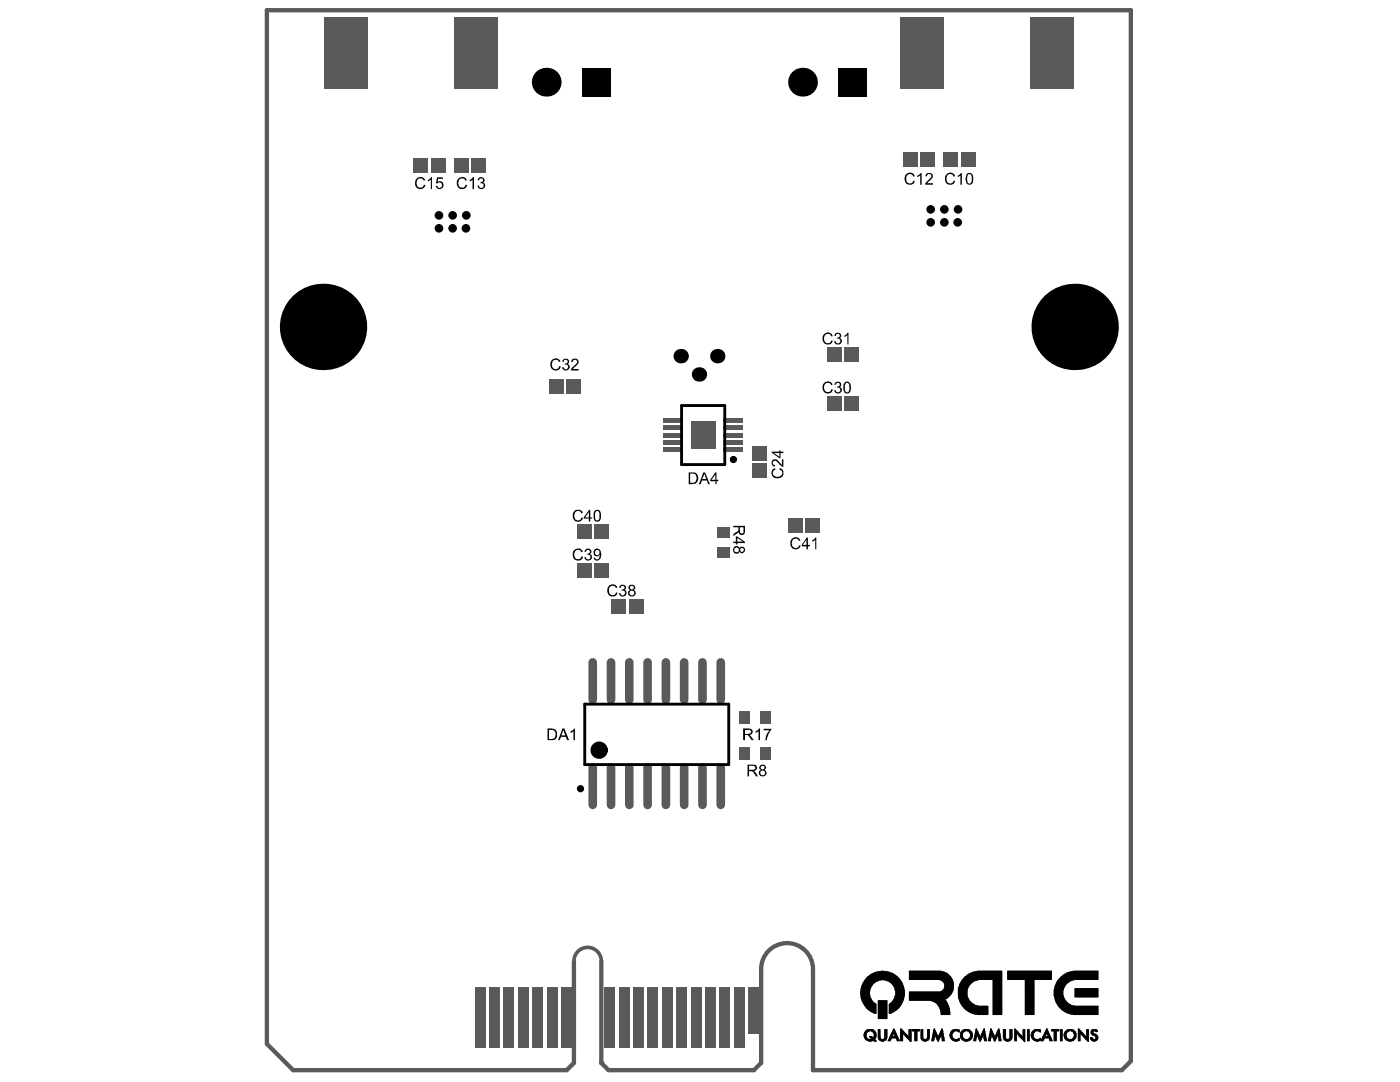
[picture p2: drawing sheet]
<svg xmlns="http://www.w3.org/2000/svg" width="279mm" height="216mm" viewBox="0 0 279 216" stroke-linecap="round" stroke-linejoin="round" font-family="sans-serif">
<path d="M225.7 211.7l-1.8 1.8" fill="none" stroke="#5a5a5a" stroke-width=".86"/>
<circle cx="120" cy="212.1" r=".43" fill="#5a5a5a"/>
<path d="M114.5 191.9v20.2l-1.4 1.4h-54.6l-5.2-5.2v-206.3h172.4v209.7M120 191.8v20.3l1.4 1.4h29.1l1.4-1.4v-18.7a5.2 5.2 0 0 1 5.2-5.2 5.2 5.2 0 0 1 5.1 5.2v20.1h61.7" fill="none" stroke="#5a5a5a" stroke-width=".86"/>
<path d="M114.5 191.8a2.73 2.73 0 0 1 2.8-2.8 2.73 2.73 0 0 1 2.7 2.8" fill="none" stroke="#5a5a5a" stroke-width=".73"/>
<g fill="#000">
<circle cx="109" cy="16.4" r="2.87"/>
<circle cx="160.2" cy="16.4" r="2.87"/>
<circle cx="64.5" cy="58.8" r="1.29"/>
<circle cx="87.6" cy="43" r=".86"/>
<circle cx="87.6" cy="45.6" r=".86"/>
<circle cx="90.3" cy="43" r=".86"/>
<circle cx="90.3" cy="45.6" r=".86"/>
<circle cx="93" cy="45.6" r=".86"/>
<circle cx="93.1" cy="43" r=".86"/>
<circle cx="185.7" cy="41.8" r=".86"/>
<circle cx="185.7" cy="44.4" r=".86"/>
<circle cx="188.5" cy="41.8" r=".86"/>
<circle cx="188.5" cy="44.4" r=".86"/>
<circle cx="191.1" cy="44.4" r=".86"/>
<circle cx="191.2" cy="41.8" r=".86"/>
<circle cx="214.5" cy="58.8" r="1.29"/>
<circle cx="58" cy="65.2" r="1.29"/>
<circle cx="59.4" cy="60.9" r="1.29"/>
<circle cx="60.2" cy="69.5" r="1.29"/>
<circle cx="64.5" cy="71.7" r="1.29"/>
<circle cx="64.5" cy="65.2" r="8.6"/>
<circle cx="68.8" cy="69.5" r="1.29"/>
<circle cx="68.8" cy="60.9" r="1.29"/>
<circle cx="70.9" cy="65.2" r="1.29"/>
<circle cx="135.8" cy="71.1" r="1.44"/>
<circle cx="139.5" cy="74.7" r="1.44"/>
<circle cx="143.1" cy="71.1" r="1.44"/>
<circle cx="208" cy="65.2" r="1.29"/>
<circle cx="209.4" cy="60.9" r="1.29"/>
<circle cx="210.2" cy="69.5" r="1.29"/>
<circle cx="214.5" cy="65.2" r="8.6"/>
<circle cx="214.5" cy="71.7" r="1.29"/>
<circle cx="218.8" cy="69.5" r="1.29"/>
<circle cx="218.8" cy="60.9" r="1.29"/>
<circle cx="220.9" cy="65.2" r="1.29"/>
</g>
<g fill="#000">
<path d="M116.2 13.5h5.7v5.8h-5.7z" fill-rule="evenodd"/>
<path d="M167.3 13.5h5.8v5.8h-5.8z" fill-rule="evenodd"/>
</g>
<g fill="#5a5a5a">
<path d="M188.3 30.5h2.9v2.8h-2.9z" fill-rule="evenodd"/>
<path d="M165 79h2.9v2.9h-2.9z" fill-rule="evenodd"/>
<path d="M151.7 149h2v2.6h-2z" fill-rule="evenodd"/>
<path d="M151.7 141.8h2v2.6h-2z" fill-rule="evenodd"/>
<path d="M147.7 149h2v2.6h-2z" fill-rule="evenodd"/>
<path d="M147.7 141.8h2v2.6h-2z" fill-rule="evenodd"/>
<path d="M118.6 112.4h2.9v2.8h-2.9z" fill-rule="evenodd"/>
<path d="M94.1 31.6h2.8v2.9h-2.8z" fill-rule="evenodd"/>
<path d="M82.6 31.6h2.8v2.9h-2.8z" fill-rule="evenodd"/>
<path d="M165 69.3h2.9v2.8h-2.9z" fill-rule="evenodd"/>
<path d="M118.6 104.6h2.9v2.9h-2.9z" fill-rule="evenodd"/>
<path d="M113 75.7h2.9v2.9h-2.9z" fill-rule="evenodd"/>
<path d="M146.5 197.1h2.1v12.1h-2.1z" fill-rule="evenodd"/>
<path d="M140.8 197.1h2v12.1h-2z" fill-rule="evenodd"/>
</g>
<path d="M143.8 132.2v7.4M143.8 153.1v7.5" fill="none" stroke="#5a5a5a" stroke-width="1.7"/>
<path d="M135 197.1h2.1v12.1h-2.1z" fill-rule="evenodd" fill="#5a5a5a"/>
<path d="M136.5 132.2v7.4M136.5 153.1v7.5" fill="none" stroke="#5a5a5a" stroke-width="1.7"/>
<path d="M129.3 197.1h2v12.1h-2z" fill-rule="evenodd" fill="#5a5a5a"/>
<path d="M129.2 132.2v7.4M129.2 153.1v7.5" fill="none" stroke="#5a5a5a" stroke-width="1.7"/>
<path d="M123.6 197.1h2v12.1h-2z" fill-rule="evenodd" fill="#5a5a5a"/>
<path d="M118.3 132.2v7.4M125.6 132.2v7.4M118.3 153.1v7.5M125.6 153.1v7.5" fill="none" stroke="#5a5a5a" stroke-width="1.7"/>
<g fill="#5a5a5a">
<path d="M112.1 197.1h2v12.1h-2z" fill-rule="evenodd"/>
<path d="M106.3 197.1h2v12.1h-2z" fill-rule="evenodd"/>
<path d="M100.6 197.1h2v12.1h-2z" fill-rule="evenodd"/>
<path d="M94.8 197.1h2v12.1h-2z" fill-rule="evenodd"/>
<path d="M191.8 30.5h2.8v2.8h-2.8z" fill-rule="evenodd"/>
<path d="M168.5 79h2.9v2.9h-2.9z" fill-rule="evenodd"/>
<path d="M180.3 30.5h2.9v2.8h-2.9z" fill-rule="evenodd"/>
<path d="M183.7 30.5h2.9v2.8h-2.9z" fill-rule="evenodd"/>
<path d="M144.4 89.3h3.9v.8h-3.9z" fill-rule="evenodd"/>
<path d="M150.1 89.1h2.9v2.9h-2.9z" fill-rule="evenodd"/>
<path d="M144.4 83.5h3.9v.9h-3.9z" fill-rule="evenodd"/>
<path d="M144.4 84.9h3.9v.9h-3.9z" fill-rule="evenodd"/>
<path d="M144.4 86.4h3.9v.8h-3.9z" fill-rule="evenodd"/>
<path d="M122.1 119.5h2.9v2.9h-2.9z" fill-rule="evenodd"/>
<path d="M125.5 119.5h2.9v2.9h-2.9z" fill-rule="evenodd"/>
<path d="M132.4 89.3h3.8v.8h-3.8z" fill-rule="evenodd"/>
<path d="M132.4 83.5h3.8v.9h-3.8z" fill-rule="evenodd"/>
<path d="M132.4 84.9h3.8v.9h-3.8z" fill-rule="evenodd"/>
<path d="M132.4 86.4h3.8v.8h-3.8z" fill-rule="evenodd"/>
<path d="M115.2 112.4h2.9v2.8h-2.9z" fill-rule="evenodd"/>
<path d="M90.6 31.6h2.9v2.9h-2.9z" fill-rule="evenodd"/>
<path d="M86 31.6h2.9v2.9h-2.9z" fill-rule="evenodd"/>
<path d="M168.5 69.3h2.9v2.8h-2.9z" fill-rule="evenodd"/>
<path d="M143.1 109.3h2.6v2h-2.6z" fill-rule="evenodd"/>
<path d="M144.4 87.8h3.9v.9h-3.9z" fill-rule="evenodd"/>
<path d="M150.1 92.5h2.9v2.9h-2.9z" fill-rule="evenodd"/>
<path d="M160.7 103.4h2.9v2.9h-2.9z" fill-rule="evenodd"/>
<path d="M157.3 103.4h2.9v2.9h-2.9z" fill-rule="evenodd"/>
<path d="M143.1 105.3h2.6v2h-2.6z" fill-rule="evenodd"/>
<path d="M132.4 87.8h3.8v.9h-3.8z" fill-rule="evenodd"/>
<path d="M115.2 104.6h2.9v2.9h-2.9z" fill-rule="evenodd"/>
<path d="M109.6 75.7h2.9v2.9h-2.9z" fill-rule="evenodd"/>
<path d="M179.7 3.5h8.6v14.3h-8.6z" fill-rule="evenodd"/>
<path d="M149.4 197.1h2v9.2h-2z" fill-rule="evenodd"/>
<path d="M143.7 197.1h2v12.1h-2z" fill-rule="evenodd"/>
<path d="M126.4 197.1h2v12.1h-2z" fill-rule="evenodd"/>
<path d="M132.2 197.1h2v12.1h-2z" fill-rule="evenodd"/>
<path d="M137.9 197.1h2v12.1h-2z" fill-rule="evenodd"/>
<path d="M120.7 197.1h2v12.1h-2z" fill-rule="evenodd"/>
</g>
<path d="M121.9 132.2v7.4M132.9 132.2v7.4M140.2 132.2v7.4M121.9 153.1v7.5M132.9 153.1v7.5M140.2 153.1v7.5" fill="none" stroke="#5a5a5a" stroke-width="1.7"/>
<g fill="#5a5a5a">
<path d="M103.4 197.1h2v12.1h-2z" fill-rule="evenodd"/>
<path d="M97.7 197.1h2v12.1h-2z" fill-rule="evenodd"/>
<path d="M109.2 197.1h2v12.1h-2z" fill-rule="evenodd"/>
<path d="M205.6 3.5h8.6v14.3h-8.6z" fill-rule="evenodd"/>
<path d="M137.9 84.1h4.8v5.4h-4.8z" fill-rule="evenodd"/>
<path d="M90.6 3.5h8.6v14.3h-8.6z" fill-rule="evenodd"/>
<path d="M64.8 3.5h8.6v14.3h-8.6z" fill-rule="evenodd"/>
</g>
<g fill="none" stroke="#000" stroke-width=".2">
<path d="M171.8 197.8h1.8M171.8 197.9h1.7M171.8 198h1.7M171.8 198.1h1.7M171.8 198.2h1.7M171.8 198.3h1.7M171.8 198.4h1.7M171.8 198.4h1.8M171.8 198.5h1.8M171.8 197.2h1.9M171.8 197.3h1.9M171.8 197.4h1.9"/>
<path d="M171.8 197.5h1.8M171.8 197.6h1.8M171.8 197.7h1.8M171.8 198.6h1.8M171.8 198.7h1.8M171.8 198.8h1.8M171.8 198.9h1.9M171.8 199h1.9M171.8 199.1h1.9M171.9 199.2h1.8M171.9 199.2h1.9M171.9 197h1.9"/>
<path d="M171.9 197.1h1.8M172 199.3h1.8M172 199.4h1.9M172 199.5h2M172 196.8h2M172 196.8h1.9M172 196.9h1.9M172 197h1.8M172.1 199.6h1.9M172.1 199.7h1.9M172.1 199.7h2M172.1 196.5h2"/>
<path d="M172.1 196.6h1.9M172.1 196.7h1.9M172.1 199.8h2.1M172.1 196.4h2.1M172.1 196.5h2.1M172.2 199.9h2M172.2 200h2M172.2 196.2h2.2M172.2 196.3h2M172.3 196.1h2.2M172.3 196h2.4M172.4 195.9h2.4"/>
<path d="M172.5 195.7h2.8M172.5 195.7h2.6M172.5 195.8h2.5M172.6 195.5h7M172.6 195.6h3.1M172.7 195.4h6.9M172.8 195.4h6.7M172.9 195.2h6.5M172.9 195.3h6.6M172.9 195.1h6.4M173 195.1h6.3M173.1 195h6.1"/>
<path d="M173.1 194.9h6M173.2 194.9h5.9M173.4 194.8h5.6M173.4 194.7h5.4M173.5 194.6h5.3M173.6 194.6h5M173.7 194.5h4.8M173.8 194.4h4.7M174 194.3h4.3M174.2 194.3h4M174.2 194.2h3.9M174.4 194.1h3.5"/>
<path d="M174.6 194.1h3.1M174.8 194h2.7M175 193.9h2.2M175.3 199.7h1.7M175.3 199.8h1.7M175.3 199.9h1.7M175.3 200h1.7M175.5 193.8h1.3M176 193.8h.2M176.6 195.6h3M176.9 195.7h2.8M177.2 195.7h2.6"/>
<path d="M177.2 195.8h2.7M177.5 195.9h2.4M177.5 196h2.4M177.7 196h2.2M177.7 196.1h2.3M177.9 196.2h2.2M178 200h2.1M178 196.3h2.1M178 199.9h2.2M178.1 199.8h2.1M178.1 196.4h2.1M178.1 196.5h2.1"/>
<path d="M178.2 199.7h2M178.2 196.5h2M178.3 196.6h1.9M178.3 199.5h2M178.3 199.6h1.9M178.3 196.7h1.9M178.3 196.8h2M178.4 199.4h1.9M178.4 196.8h1.9M178.4 196.9h1.9M178.5 199.2h1.9M178.5 199.3h1.9"/>
<path d="M178.5 197h1.9M178.5 197.1h1.9M178.5 197.2h1.9M178.5 199h1.9M178.5 199.1h1.9M178.6 197.3h1.8M178.6 197.4h1.8M178.6 197.5h1.8M178.6 197.6h1.8M178.6 198.7h1.8M178.6 198.8h1.8M178.6 198.9h1.8"/>
<path d="M178.7 197.6h1.8M178.7 197.7h1.8M178.7 197.8h1.8M178.7 198.5h1.8M178.7 198.6h1.8M178.7 198.7h1.8M178.8 197.8h1.7M178.8 197.9h1.7M178.8 198h1.7M178.8 198.1h1.7M178.8 198.2h1.7M178.8 198.3h1.7"/>
<path d="M178.8 198.4h1.7M181.5 199.2h7.6M181.5 199.2h7.4M181.5 199.3h7.3M181.5 199.4h7.1M181.5 199.5h7.1M181.5 199.6h7.2M181.5 197.9h8.5M181.5 198h8.5M181.5 198.1h8.5M181.5 198.1h8.4M181.5 198.2h8.4"/>
<path d="M181.5 198.3h8.4M181.5 198.4h8.3M181.5 198.5h8.2M181.5 198.6h8.1M181.5 198.7h8.1M181.5 198.7h8M181.5 198.8h7.9M181.5 198.9h7.9M181.5 198.9h7.8M181.5 199h7.7M181.5 193.8h6.2M181.5 193.8h6.5"/>
<path d="M181.5 193.9h6.8M181.5 194h7M181.5 199.1h7.6M181.5 194.1h7.1M181.5 194.1h7.3M181.5 194.2h7.4M181.5 194.3h7.6M181.5 194.4h7.8M181.5 194.5h7.8M181.5 194.6h7.9M181.5 194.6h8M181.5 194.7h8"/>
<path d="M181.5 194.8h8.1M181.5 194.9h8.2M181.5 195h8.3M181.5 195.1h8.3M181.5 195.1h8.4M181.5 195.2h8.4M181.5 195.3h8.4M181.5 195.4h8.5M185.8 199.7h3M186 199.7h2.8M186.2 199.8h2.6M186.4 199.9h2.5"/>
<path d="M186.5 200h2.4M187.5 195.5h2.6M187.7 195.6h2.4M187.7 197.8h2.4M188 195.7h2.2M188 197.7h2.2M188 197.8h2.2M188.1 195.8h2.1M188.1 197.6h2.1M188.2 195.9h2M188.2 197.6h2M188.3 196h1.9"/>
<path d="M188.3 197.5h1.9M188.3 197.4h1.9M188.4 196.1h1.8M188.4 196.2h1.8M188.4 197.3h1.8M188.5 196.2h1.8M188.5 196.3h1.8M188.5 196.4h1.8M188.5 197h1.8M188.5 197.1h1.8M188.5 197.2h1.7M188.5 196.5h1.8"/>
<path d="M188.5 196.6h1.8M188.5 196.7h1.8M188.5 196.8h1.8M188.5 196.9h1.8M191.2 197.3h1.9M191.2 197.4h1.9M191.2 197.5h1.9M191.2 197.6h1.8M191.2 197.7h1.8M191.2 197.8h1.8M191.2 197.9h1.8M191.2 198h1.8"/>
<path d="M191.2 198.1h1.8M191.2 198.2h1.8M191.2 198.3h1.8M191.2 198.4h1.8M191.2 198.5h1.8M191.2 198.6h1.8M191.2 198.7h1.8M191.2 198.8h1.9M191.2 198.9h1.9M191.3 199.2h1.9M191.3 199.3h1.9M191.3 197h1.9"/>
<path d="M191.3 197.1h1.9M191.3 197.2h1.8M191.3 199h1.8M191.3 199.1h1.8M191.4 199.4h1.9M191.4 196.8h1.9M191.4 196.9h1.9M191.5 199.5h1.9M191.5 199.6h1.9M191.5 199.7h2M191.5 196.5h2M191.5 196.6h1.9"/>
<path d="M191.5 196.7h1.9M191.5 196.8h1.9M191.5 199.8h2.2M191.5 199.9h2.2M191.5 196.3h2.2M191.5 196.4h2.2M191.5 196.5h2.1M191.6 200h2.1M191.6 196.2h2.2M191.7 196.1h2.3M191.7 196.2h2.2M191.8 196h2.3"/>
<path d="M191.8 195.9h2.4M191.9 195.7h2.6M191.9 195.8h2.5M192 195.6h3M192 195.7h2.8M192.1 195.5h3.2M192.1 195.4h7.8M192.2 195.3h7.7M192.2 195.4h7.7M192.3 195.1h7.6M192.3 195.2h7.6M192.4 195.1h7.5"/>
<path d="M192.5 195h7.4M192.6 194.9h7.3M192.8 194.8h7.1M192.9 194.7h7M192.9 194.6h7M193 194.6h6.9M193.1 194.5h6.8M193.2 194.4h6.7M193.4 194.3h6.5M193.5 194.3h6.4M193.7 194.2h6.2M193.8 194.1h6.1"/>
<path d="M194 194.1h5.9M194.1 194h5.8M194.4 193.9h5.5M194.8 193.8h5.1M195.1 193.8h4.8M198.2 199.2h1.7M198.2 199.3h1.7M198.2 199.4h1.7M198.2 199.5h1.7M198.2 199.6h1.7M198.2 199.7h1.7M198.2 199.8h1.7"/>
<path d="M198.2 199.9h1.7M198.2 200h1.7M198.2 195.5h1.7M198.2 195.6h1.7M198.2 195.7h1.7M198.2 195.8h1.7M198.2 195.9h1.7M198.2 196h1.7M198.2 196.1h1.7M198.2 196.2h1.7M198.2 196.3h1.7M198.2 196.4h1.7"/>
<path d="M198.2 196.5h1.7M198.2 196.6h1.7M198.2 196.7h1.7M198.2 196.8h1.7M198.2 196.9h1.7M198.2 197h1.7M198.2 197.1h1.7M198.2 197.2h1.7M198.2 197.3h1.7M198.2 197.4h1.7M198.2 197.5h1.7M198.2 197.6h1.7"/>
<path d="M198.2 197.7h1.7M198.2 197.8h1.7M198.2 197.9h1.7M198.2 198h1.7M198.2 198.1h1.7M198.2 198.2h1.7M198.2 198.3h1.7M198.2 198.4h1.7M198.2 198.5h1.7M198.2 198.6h1.7M198.2 198.7h1.7M198.2 198.8h1.7"/>
<path d="M198.2 198.9h1.7M198.2 199h1.7M198.2 199.1h1.7M201.1 193.8h8.8M201.1 193.9h8.8M201.1 194h8.8M201.1 194.1h8.8M201.1 194.2h8.8M201.1 194.3h8.8M201.1 194.4h8.8M201.1 194.5h8.8M201.1 194.6h8.8"/>
<path d="M201.1 194.7h8.8M201.1 194.8h8.8M201.1 194.9h8.8M201.1 195h8.8M201.1 195.1h8.8M201.1 195.2h8.8M201.1 195.3h8.8M201.1 195.4h8.8M204.6 199.2h1.8M204.6 199.3h1.8M204.6 199.4h1.8M204.6 199.5h1.8"/>
<path d="M204.6 199.6h1.8M204.6 199.7h1.8M204.6 199.8h1.8M204.6 199.9h1.8M204.6 200h1.8M204.6 195.5h1.8M204.6 195.6h1.8M204.6 195.7h1.8M204.6 195.8h1.8M204.6 195.9h1.8M204.6 196h1.8M204.6 196.1h1.8"/>
<path d="M204.6 196.2h1.8M204.6 196.3h1.8M204.6 196.4h1.8M204.6 196.5h1.8M204.6 196.6h1.8M204.6 196.7h1.8M204.6 196.8h1.8M204.6 196.9h1.8M204.6 197h1.8M204.6 197.1h1.8M204.6 197.2h1.8M204.6 197.3h1.8"/>
<path d="M204.6 197.4h1.8M204.6 197.5h1.8M204.6 197.6h1.8M204.6 197.7h1.8M204.6 197.8h1.8M204.6 197.9h1.8M204.6 198h1.8M204.6 198.1h1.8M204.6 198.2h1.8M204.6 198.3h1.8M204.6 198.4h1.8M204.6 198.5h1.8"/>
<path d="M204.6 198.6h1.8M204.6 198.7h1.8M204.6 198.8h1.8M204.6 198.9h1.8M204.6 199h1.8M204.6 199.1h1.8M210.4 197.5h1.8M210.4 197.6h1.8M210.4 197.6h1.7M210.4 197.7h1.7M210.4 197.8h1.7M210.4 197.9h1.7"/>
<path d="M210.4 198h1.7M210.4 198.1h1.7M210.4 198.2h1.7M210.4 198.3h1.7M210.4 198.4h1.7M210.4 198.5h1.7M210.4 198.6h1.7M210.4 198.7h1.8M210.4 197.3h1.9M210.4 197.4h1.9M210.4 198.8h1.9M210.4 198.9h1.9"/>
<path d="M210.4 199h1.9M210.5 199.2h1.8M210.5 199.2h1.9M210.5 199.3h1.9M210.5 196.9h2M210.5 197h1.9M210.5 197h1.8M210.5 197.1h1.8M210.5 197.2h1.8M210.5 199.1h1.8M210.6 199.4h1.9M210.6 199.5h1.9"/>
<path d="M210.6 199.5h2M210.6 199.6h2M210.6 196.6h2M210.6 196.7h2M210.6 196.8h1.9M210.7 199.7h2M210.7 196.5h2M210.7 199.8h2.1M210.7 199.9h2.2M210.7 200h2.2M210.7 196.3h2.2M210.7 196.4h2.1"/>
<path d="M210.8 196.1h2.3M210.8 196.2h2.2M210.8 196.2h2.1M211 195.9h2.4M211 196h2.3M211 196h2.2M211 195.7h2.7M211 195.8h2.6M211.1 195.7h2.8M211.2 195.6h3M211.2 195.5h3.3M211.2 195.4h7.9"/>
<path d="M211.4 195.3h7.7M211.4 195.4h7.7M211.5 195.2h7.6M211.5 195.1h7.6M211.6 195.1h7.5M211.7 195h7.4M211.8 194.9h7.3M211.9 194.8h7.2M212.1 194.6h7M212.1 194.7h7M212.2 194.6h6.9M212.3 194.4h6.8"/>
<path d="M212.3 194.5h6.8M212.6 194.3h6.5M212.7 194.3h6.4M212.8 194.2h6.3M212.9 194.1h6.2M213.1 194.1h6M213.3 194h5.8M213.6 193.9h5.5M213.9 193.8h5.2M214.3 193.8h4.8M214.5 197.3h4.6M214.5 197.4h4.6"/>
<path d="M214.5 197.5h4.6M214.5 197.6h4.6M214.5 197.7h4.6M214.5 197.8h4.6M214.5 197.9h4.6M214.5 198h4.6M214.5 198.1h4.6M214.5 198.2h4.6M214.5 198.3h4.6M214.5 198.4h4.6M214.5 198.5h4.6M214.5 198.6h4.6"/>
<path d="M214.5 198.7h4.6M214.5 198.8h4.6M214.5 198.9h4.6M172.2 200h2.2M172.3 200.1h2.2M172.3 200.2h2.2M172.3 200.3h2.4M172.4 206.4h.5M172.4 206.5h.5M172.4 206.6h.5M172.4 206.7h.5M172.4 200.3h2.4"/>
<path d="M172.4 200.4h2.4M172.5 206.1h.4M172.5 206.2h.4M172.5 206.3h.4M172.5 206.8h.4M172.5 206.9h.4M172.5 207h.4M172.5 207h.5M172.5 200.5h2.3M172.6 205.9h.5M172.6 206h.5M172.6 207.1h.4"/>
<path d="M172.6 200.6h2.2M172.6 207.2h.5M172.6 207.3h.6M172.6 200.7h2.2M172.6 200.8h2.2M172.7 205.7h.8M172.7 205.8h.7M172.7 207.3h.6M172.7 207.4h1.9M172.7 200.8h2.1M172.8 200.9h2M172.9 205.7h1.6"/>
<path d="M172.9 207.5h1.8M172.9 201h1.9M172.9 201.1h1.9M172.9 205.6h1.5M172.9 207.6h1.8M173 205.5h1.3M173 201.2h1.8M173.1 207.6h1.1M173.1 201.3h1.7M173.1 205.4h1.1M173.2 201.4h1.6M173.3 207.7h.8"/>
<path d="M173.4 201.5h1.4M173.4 207.8h.5M173.4 201.6h1.4M173.5 206.8h.5M173.5 206.9h.5M173.5 201.6h1.3M173.6 207h.6M173.6 201.7h1.2M173.7 207h.5M173.7 207.1h1.1M173.7 201.8h1.1M173.8 205.7h.8"/>
<path d="M173.8 207.2h.9M173.8 201.9h1M174 205.8h.6M174 207.3h.7M174 207.3h.6M174 201.9h.8M174.2 205.9h.5M174.2 202h.6M174.2 206h.6M174.2 202.1h.6M174.3 206.1h.5M174.3 207h.5"/>
<path d="M174.3 207.6h.5M174.4 206.2h.4M174.4 206.9h.4M174.4 207h.4M174.4 207.7h.5M174.4 202.2h.4M174.5 206.3h.3M174.5 206.4h.3M174.5 206.5h.3M174.5 206.5h.4M174.5 206.6h.4M174.5 206.7h.3"/>
<path d="M174.5 206.8h.3M174.5 207.8h.4M174.6 202.2h.2M175.3 205.4h.3M175.3 205.5h.3M175.3 205.6h.3M175.3 205.7h.3M175.3 205.8h.3M175.3 205.9h.3M175.3 206h.3M175.3 206.1h.3M175.3 206.2h.3"/>
<path d="M175.3 206.3h.3M175.3 206.4h.3M175.3 206.5h.3M175.3 206.6h.3M175.3 206.7h.3M175.3 206.8h.3M175.3 206.9h.4M175.3 207h.4M175.3 207.1h.4M175.3 207.2h.4M175.3 200.1h1.7M175.3 200.2h1.7"/>
<path d="M175.3 200.3h1.7M175.3 200.4h1.7M175.3 200.5h1.7M175.3 200.6h1.7M175.3 200.7h1.7M175.3 200.8h1.7M175.3 200.9h1.7M175.3 201h1.7M175.3 201.1h1.7M175.3 201.2h1.7M175.3 201.3h1.7M175.3 201.4h1.7"/>
<path d="M175.3 201.5h1.7M175.3 201.6h1.7M175.3 201.7h1.7M175.3 201.8h1.7M175.3 201.9h1.7M175.3 202h1.7M175.3 202.1h1.7M175.3 202.2h1.7M175.3 202.3h1.7M175.3 202.4h1.7M175.3 202.5h1.7M175.3 202.6h1.7"/>
<path d="M175.3 202.7h1.7M175.3 202.8h1.7M175.3 202.9h1.7M175.3 203h1.7M175.3 203.1h1.7M175.3 203.2h1.7M175.3 207.3h.5M175.4 207.4h1.5M175.5 207.5h1.3M175.5 207.6h1.3M175.6 207.6h1.1M175.8 207.7h.6"/>
<path d="M175.9 207.8h.5M176.4 207.3h.5M176.5 207.2h.4M176.6 205.4h.4M176.6 205.5h.4M176.6 205.6h.4M176.6 205.7h.4M176.6 205.8h.4M176.6 205.9h.4M176.6 206h.4M176.6 206.1h.4M176.6 206.2h.4"/>
<path d="M176.6 206.3h.4M176.6 206.4h.4M176.6 206.5h.4M176.6 206.6h.4M176.6 206.7h.4M176.6 206.8h.4M176.6 206.9h.4M176.6 207h.4M176.6 207.1h.4M177.2 207.6h.5M177.2 207.7h.5M177.3 207.5h.4"/>
<path d="M177.3 207.6h.4M177.4 207.4h.4M177.5 207.2h.4M177.5 207.3h.4M177.5 207.3h.3M177.5 200.4h2.4M177.5 200.5h2.4M177.5 200.5h2.3M177.5 200.6h2.2M177.5 200.7h2.1M177.5 200.8h2.1M177.5 200.9h2"/>
<path d="M177.5 201h2M177.5 201.1h1.9M177.5 201.1h1.8M177.5 201.2h1.8M177.5 201.3h1.7M177.5 201.3h1.6M177.5 201.4h1.6M177.5 201.5h1.5M177.5 201.6h1.3M177.5 201.7h1.1M177.5 201.8h1M177.5 201.9h.9"/>
<path d="M177.5 201.9h.8M177.5 202h.6M177.5 202.1h.5M177.5 202.2h.4M177.5 202.2h.2M177.5 207h1.7M177.5 207.1h1.7M177.5 200.3h2.4M177.6 206.9h1.5M177.7 206.7h.4M177.7 206.8h1.4M177.7 200.3h2.2"/>
<path d="M177.7 206.5h.5M177.7 206.6h.5M177.7 200.2h2.3M177.8 206.4h.5M177.8 206.5h.4M177.8 200.1h2.2M177.9 206.2h.4M177.9 206.3h.4M177.9 200h2.2M178 206.1h.8M178 206.2h.3M178 205.9h.8"/>
<path d="M178 206h.8M178.1 205.8h.5M178.1 205.9h.6M178.2 205.6h.3M178.2 205.7h.4M178.3 205.5h.2M178.3 205.4h.2M178.3 205.3h.1M178.3 205.4h.1M178.4 206.2h.4M178.5 206.3h.3M178.5 206.4h.4"/>
<path d="M178.5 206.5h.5M178.6 206.6h.4M178.6 206.7h.5M178.8 207.2h.5M178.8 207.3h.5M178.9 207.3h.5M179 207.4h.4M179 207.5h.4M179 207.6h.4M179.1 207.6h.4M179.1 207.7h.4M179.7 205.4h.2"/>
<path d="M179.7 205.5h.4M179.7 205.6h.4M179.7 205.7h.5M179.7 205.7h.6M179.7 205.8h.6M179.7 205.9h.7M179.7 205.9h.8M179.7 206h.8M179.7 206.1h.9M179.7 206.2h1M179.7 206.3h.5M179.7 206.4h.5"/>
<path d="M179.7 206.5h.5M179.7 206.6h.5M179.7 206.7h.5M179.7 206.8h.5M179.7 206.9h.5M179.7 207h.5M179.7 207.1h.5M179.7 207.2h.5M179.7 207.3h.5M179.7 207.4h.5M179.7 207.5h.5M179.7 207.6h.5"/>
<path d="M179.7 207.7h.5M179.7 205.3h.2M180.3 206.3h.5M180.4 206.4h.5M180.4 206.5h.6M180.5 206.5h.5M180.6 206.6h.5M180.6 206.7h.6M180.7 206.7h.5M180.7 206.8h.6M180.8 206.9h1M180.9 207h.9"/>
<path d="M181 207h.8M181 207.1h.8M181.1 207.2h.7M181.2 207.3h.6M181.3 207.4h.5M181.4 205.4h.4M181.4 205.5h.4M181.4 205.6h.4M181.4 205.7h.4M181.4 205.8h.4M181.4 205.9h.4M181.4 206h.4"/>
<path d="M181.4 206.1h.4M181.4 206.2h.4M181.4 206.3h.4M181.4 206.4h.4M181.4 206.5h.4M181.4 206.6h.4M181.4 206.7h.4M181.4 206.8h.4M181.4 207.5h.4M181.5 207.6h.3M181.6 207.7h.2M181.6 207.8h.2"/>
<path d="M181.7 207.8h.1M182.1 205.4h1.4M182.1 205.5h1.4M182.1 205.6h1.4M182.1 205.7h1.4M182.6 205.8h.4M182.6 205.9h.4M182.6 206h.4M182.6 206.1h.4M182.6 206.2h.4M182.6 206.3h.4M182.6 206.4h.4"/>
<path d="M182.6 206.5h.4M182.6 206.6h.4M182.6 206.7h.4M182.6 206.8h.4M182.6 206.9h.4M182.6 207h.4M182.6 207.1h.4M182.6 207.2h.4M182.6 207.3h.4M182.6 207.4h.4M182.6 207.5h.4M182.6 207.6h.4"/>
<path d="M182.6 207.7h.4M183.8 205.4h.4M183.8 205.5h.4M183.8 205.6h.4M183.8 205.7h.4M183.8 205.8h.4M183.8 205.9h.4M183.8 206h.4M183.8 206.1h.4M183.8 206.2h.4M183.8 206.3h.4M183.8 206.4h.4"/>
<path d="M183.8 206.5h.4M183.8 206.6h.4M183.8 206.7h.4M183.8 206.8h.4M183.8 206.9h.4M183.8 207h.4M183.8 207.1h.4M183.8 207.2h.4M183.8 207.3h.5M183.9 207.3h.5M183.9 207.4h1.4M184 207.5h1.3"/>
<path d="M184 207.6h1.3M184.1 207.6h1M184.3 207.7h.7M184.5 207.8h.3M184.9 207.3h.5M185 207.2h.4M185 207.3h.4M185 207.1h.5M185.1 205.4h.4M185.1 205.5h.4M185.1 205.6h.4M185.1 205.7h.4"/>
<path d="M185.1 205.8h.4M185.1 205.9h.4M185.1 206h.4M185.1 206.1h.4M185.1 206.2h.4M185.1 206.3h.4M185.1 206.4h.4M185.1 206.5h.4M185.1 206.6h.4M185.1 206.7h.4M185.1 206.8h.4M185.1 206.9h.4"/>
<path d="M185.1 207h.4M185.9 207.6h.5M185.9 207.7h.4M186 207.2h.4M186 207.3h.4M186 207.4h.4M186 207.5h.4M186 207.6h.4M186.1 206.7h.4M186.1 206.8h.4M186.1 206.9h.4M186.1 207h.3"/>
<path d="M186.1 207.1h.3M186.1 206.5h.4M186.1 206.6h.4M186.2 206.1h.7M186.2 206.2h.7M186.2 206.3h.7M186.2 206.4h.7M186.2 206.5h.3M186.3 205.7h.4M186.3 205.8h.4M186.3 205.9h.4M186.3 205.9h.5"/>
<path d="M186.3 206h.5M186.4 205.4h.1M186.4 205.5h.2M186.4 205.6h.3M186.4 205.3h.1M186.6 206.5h.4M186.7 206.5h.3M186.7 206.6h.4M186.7 206.7h.4M186.7 200h2.3M186.7 206.7h.5M186.7 206.8h.5"/>
<path d="M186.7 206.9h.5M186.7 200.1h2.4M186.8 207h.8M186.9 207h.7M186.9 207.1h.6M186.9 207.2h.6M186.9 200.2h2.2M186.9 207.3h.6M186.9 200.3h2.2M187 207.4h.4M187 207.5h.4M187 200.3h2.1"/>
<path d="M187.1 207.6h.3M187.1 207.6h.2M187.1 200.4h2M187.2 207.7h.1M187.2 207.8h.1M187.2 200.5h2M187.2 200.6h2.1M187.3 206.7h.4M187.3 206.8h.4M187.3 206.9h.4M187.3 200.7h2M187.4 206.5h.4"/>
<path d="M187.4 206.6h.3M187.4 206.7h.3M187.4 200.8h1.9M187.4 200.8h2M187.5 206.5h.8M187.5 200.9h1.9M187.5 201h1.9M187.5 206.2h.8M187.5 206.3h.8M187.5 206.4h.8M187.5 201.1h1.9M187.6 206.1h.6"/>
<path d="M187.6 206.2h.6M187.6 201.2h1.8M187.6 201.3h1.8M187.6 201.3h1.9M187.7 205.9h.5M187.7 206h.5M187.7 201.4h1.8M187.7 201.5h1.8M187.7 205.7h.5M187.7 205.8h.5M187.7 201.6h1.8M187.7 201.7h1.8"/>
<path d="M187.7 201.8h1.8M187.7 201.9h1.9M187.8 205.6h.3M187.8 205.7h.3M187.8 202h1.8M187.8 202.1h1.8M187.8 202.2h1.8M187.8 202.3h1.8M187.8 202.4h1.8M187.9 205.4h.1M187.9 205.5h.2M187.9 206.5h.4"/>
<path d="M187.9 206.6h.4M187.9 206.7h.4M188 206.7h.3M188 206.8h.3M188 206.9h.3M188 207h.4M188 207.1h.4M188 207.2h.4M188 205.3h.1M188 205.4h.1M188 207.3h.4M188 207.4h.4"/>
<path d="M188 207.5h.5M188 207.6h.5M188 207.7h.5M189.6 206.4h.4M189.6 206.5h.4M189.6 206.6h.4M189.6 206.7h.4M189.6 206.2h.5M189.6 206.3h.4M189.6 206.8h.4M189.6 206.9h.4M189.6 207h.5"/>
<path d="M189.7 205.9h.5M189.7 206h.5M189.7 206.1h.5M189.7 207h.5M189.7 207.1h.5M189.8 205.9h.6M189.8 207.2h.4M189.8 207.3h.6M189.9 205.8h.5M189.9 207.3h.5M189.9 205.7h1.6M189.9 205.7h.8"/>
<path d="M189.9 207.4h1.6M190 207.5h1.5M190.1 205.6h1.4M190.1 207.6h1.4M190.2 205.5h1.3M190.2 207.6h1.2M190.3 205.4h.9M190.4 207.7h.8M190.6 207.8h.4M191 205.7h.5M191.1 205.8h.4M191.1 207.3h.4"/>
<path d="M191.2 205.9h.3M191.2 207.3h.3M191.3 207.2h.2M191.4 205.9h.1M191.7 206.2h.4M191.7 206.3h.4M191.7 206.4h.4M191.7 206.5h.4M191.7 206.6h.4M191.7 206.7h.4M191.7 206.8h.4M191.7 206.9h.4"/>
<path d="M191.7 207h.4M191.7 200h2.1M191.7 200.1h2.3M191.7 200.2h2.3M191.8 205.9h.5M191.8 206h.4M191.8 206.1h.4M191.8 207h.4M191.8 207.1h.4M191.8 207.2h.5M191.8 200.3h2.3M191.8 205.9h.6"/>
<path d="M191.8 200.3h2.4M191.8 200.4h2.5M191.9 205.8h.7M191.9 207.3h.5M191.9 207.3h.6M191.9 200.5h2.6M191.9 200.5h2.7M192 205.7h.7M192 207.4h1.7M192 200.6h2.8M192.1 205.7h1.6M192.1 207.5h1.6"/>
<path d="M192.1 200.7h3.1M192.1 205.6h1.5M192.1 207.6h1.6M192.1 200.8h5.1M192.2 205.5h1.3M192.2 200.9h5M192.3 207.6h1.1M192.3 201h4.9M192.3 201.1h4.9M192.4 205.4h.9M192.4 207.7h.9M192.4 201.1h4.8"/>
<path d="M192.4 201.2h4.8M192.6 201.3h4.6M192.6 207.8h.5M192.6 201.4h4.6M192.8 201.5h4.4M192.9 201.6h4.3M193 205.7h.7M193 201.6h4.2M193.1 201.7h4.1M193.2 205.8h.6M193.2 207.3h.7M193.2 201.8h4"/>
<path d="M193.3 205.9h.6M193.3 207.3h.6M193.3 201.9h3.9M193.4 205.9h.6M193.4 207.2h.6M193.4 201.9h3.8M193.5 206h.5M193.5 206.1h.5M193.5 207h.5M193.5 207.1h.5M193.6 206.2h.4M193.6 207h.4"/>
<path d="M193.6 202h3.6M193.7 206.2h.3M193.7 206.3h.4M193.7 206.4h.4M193.7 206.5h.4M193.7 206.6h.4M193.7 206.7h.4M193.7 206.8h.4M193.7 206.9h.3M193.7 202.1h3.5M193.9 202.2h3.3M194.1 202.2h3.1"/>
<path d="M194.2 202.3h3M194.3 207.6h.5M194.3 207.7h.5M194.4 207.2h.4M194.4 207.3h.4M194.4 207.4h.4M194.4 207.5h.4M194.4 207.6h.4M194.5 207h.3M194.5 207.1h.3M194.5 206.5h.9M194.5 206.6h.5"/>
<path d="M194.5 206.7h.4M194.5 206.8h.4M194.5 206.9h.4M194.5 202.4h2.7M194.6 206.1h.7M194.6 206.2h.7M194.6 206.3h.7M194.6 206.4h.8M194.6 206.5h.8M194.7 205.8h.4M194.7 205.9h.5M194.7 206h.5"/>
<path d="M194.8 205.4h.2M194.8 205.5h.2M194.8 205.6h.2M194.8 205.7h.2M194.8 205.4h.1M194.8 205.3h.1M195 206.6h.5M195 206.7h.5M195 202.4h2.2M195.1 206.7h.5M195.2 206.8h.4M195.2 206.9h.9"/>
<path d="M195.2 207h.8M195.3 207h.7M195.3 207.1h.6M195.3 207.2h.6M195.3 207.3h.5M195.4 207.4h.4M195.4 207.5h.4M195.5 207.6h.3M195.5 207.6h.2M195.5 207.7h.2M195.6 207.8h.1M195.7 206.7h.4"/>
<path d="M195.7 206.8h.4M195.8 206.6h.3M195.8 206.7h.3M195.8 206.4h.9M195.8 206.5h.9M195.8 206.5h.4M195.9 206.2h.7M195.9 206.3h.8M196 206.1h.6M196 206.2h.6M196.1 205.9h.5M196.1 206h.5"/>
<path d="M196.1 205.7h.4M196.1 205.8h.5M196.2 205.7h.3M196.3 205.4h.2M196.3 205.5h.2M196.3 205.6h.2M196.3 206.5h.4M196.3 206.6h.4M196.3 206.7h.4M196.4 206.8h.3M196.4 206.9h.3M196.4 207h.3"/>
<path d="M196.4 207h.4M196.4 207.1h.4M196.4 207.2h.4M196.4 207.3h.4M196.4 205.3h.1M196.4 205.4h.1M196.4 207.4h.4M196.4 207.5h.5M196.4 207.6h.5M196.5 207.6h.4M196.5 207.7h.4M197.2 207.5h.5"/>
<path d="M197.2 207.6h.5M197.2 207.7h.5M197.3 207.3h.4M197.3 207.4h.4M197.4 206.8h.4M197.4 206.9h.4M197.4 207h.4M197.4 207h.3M197.4 207.1h.3M197.4 207.2h.3M197.5 206.4h.8M197.5 206.5h.8"/>
<path d="M197.5 206.5h.3M197.5 206.6h.3M197.5 206.7h.3M197.5 206.2h.7M197.5 206.2h.8M197.5 206.3h.8M197.6 205.7h.4M197.6 205.8h.4M197.6 205.9h.4M197.6 205.9h.5M197.6 206h.5M197.6 206.1h.5"/>
<path d="M197.7 205.4h.2M197.7 205.5h.2M197.7 205.6h.2M197.7 205.7h.3M197.7 205.3h.1M197.7 205.4h.1M197.9 206.5h.4M198 206.6h.4M198 206.7h.4M198 206.7h.5M198 206.8h.5M198.1 206.9h.4"/>
<path d="M198.1 207h.8M198.2 207.1h.7M198.2 200.1h1.7M198.2 200.2h1.7M198.2 200.3h1.7M198.2 200.4h1.7M198.2 200.5h1.7M198.2 200.6h1.7M198.2 200.7h1.7M198.2 200.8h1.7M198.2 200.9h1.7M198.2 201h1.7"/>
<path d="M198.2 201.1h1.7M198.2 201.2h1.7M198.2 201.3h1.7M198.2 201.4h1.7M198.2 201.5h1.7M198.2 201.6h1.7M198.2 201.7h1.7M198.2 201.8h1.7M198.2 201.9h1.7M198.2 202h1.7M198.2 202.1h1.7M198.2 202.2h1.7"/>
<path d="M198.2 202.3h1.7M198.2 202.4h1.7M198.3 207.2h.5M198.3 207.3h.5M198.3 207.4h.5M198.3 207.5h.4M198.3 207.6h.4M198.4 207.6h.2M198.5 207.7h.1M198.5 207.8h.1M198.5 206.8h.5M198.5 206.9h.5"/>
<path d="M198.6 206.7h.4M198.7 206.6h.4M198.7 206.7h.4M198.8 206.4h.8M198.8 206.5h.3M198.8 206.3h.8M198.9 206.1h.6M198.9 206.2h.7M199 205.9h.5M199 206h.5M199.1 205.8h.3M199.1 205.6h.3"/>
<path d="M199.1 205.7h.3M199.2 205.4h.2M199.2 205.5h.2M199.2 206.5h.4M199.2 206.6h.4M199.2 206.7h.4M199.2 206.8h.4M199.2 206.9h.4M199.3 207h.3M199.3 207.1h.4M199.3 205.3h.1M199.3 205.4h.1"/>
<path d="M199.4 207.2h.3M199.4 207.3h.3M199.4 207.4h.4M199.4 207.5h.4M199.4 207.6h.4M199.4 207.7h.4M200.2 205.4h.5M200.2 205.5h.5M200.2 205.6h.5M200.2 205.7h.5M200.2 205.8h.5M200.2 205.9h.5"/>
<path d="M200.2 206h.5M200.2 206.1h.5M200.2 206.2h.5M200.2 206.3h.5M200.2 206.4h.5M200.2 206.5h.5M200.2 206.6h.5M200.2 206.7h.5M200.2 206.8h.5M200.2 206.9h.5M200.2 207h.5M200.2 207.1h.5"/>
<path d="M200.3 207.2h.4M200.3 207.3h.4M200.3 207.3h.6M200.4 207.4h1.4M200.4 207.5h1.4M200.4 207.6h1.4M200.6 207.6h1M200.7 207.7h.8M200.9 207.8h.4M201.3 207.3h.5M201.4 207.3h.5M201.5 205.4h.5"/>
<path d="M201.5 205.5h.5M201.5 205.6h.5M201.5 205.7h.5M201.5 205.8h.5M201.5 205.9h.5M201.5 206h.5M201.5 206.1h.5M201.5 206.2h.5M201.5 206.3h.5M201.5 206.4h.5M201.5 206.5h.5M201.5 206.6h.5"/>
<path d="M201.5 206.7h.5M201.5 206.8h.5M201.5 206.9h.5M201.5 207h.5M201.5 207.1h.5M201.5 207.2h.5M202.5 205.4h.2M202.5 205.5h.3M202.5 205.6h.4M202.5 205.7h.4M202.5 205.7h.5M202.5 205.8h.6"/>
<path d="M202.5 205.9h.6M202.5 205.9h.7M202.5 206h.7M202.5 206.1h.8M202.5 206.2h.9M202.5 206.2h.4M202.5 206.3h.4M202.5 206.4h.4M202.5 206.5h.4M202.5 206.6h.4M202.5 206.7h.4M202.5 206.8h.4"/>
<path d="M202.5 206.9h.4M202.5 207h.4M202.5 207.1h.4M202.5 207.2h.4M202.5 207.3h.4M202.5 207.4h.4M202.5 207.5h.4M202.5 207.6h.4M202.5 207.7h.4M202.5 205.3h.1M202.5 205.4h.1M202.9 206.2h.5"/>
<path d="M203 206.3h.5M203.1 206.4h.5M203.1 206.5h.6M203.2 206.5h.5M203.3 206.6h.5M203.3 206.7h.6M203.4 206.7h.5M203.5 206.8h.5M203.5 206.9h.6M203.6 207h.9M203.7 207h.8M203.7 207.1h.8"/>
<path d="M203.8 207.2h.7M203.9 207.3h.6M204 207.4h.5M204.2 205.4h.3M204.2 205.5h.3M204.2 205.6h.3M204.2 205.7h.3M204.2 205.8h.3M204.2 205.9h.3M204.2 206h.3M204.2 206.1h.3M204.2 206.2h.3"/>
<path d="M204.2 206.3h.3M204.2 206.4h.3M204.2 206.5h.3M204.2 206.6h.3M204.2 206.7h.3M204.2 206.8h.3M204.2 206.9h.3M204.2 207.5h.3M204.2 207.6h.3M204.3 207.7h.2M204.4 207.8h.1M204.5 207.8h.1"/>
<path d="M204.6 200.1h1.8M204.6 200.2h1.8M204.6 200.3h1.8M204.6 200.4h1.8M204.6 200.5h1.8M204.6 200.6h1.8M204.6 200.7h1.8M204.6 200.8h1.8M204.6 200.9h1.8M204.6 201h1.8M204.6 201.1h1.8M204.6 201.2h1.8"/>
<path d="M204.6 201.3h1.8M204.6 201.4h1.8M204.6 201.5h1.8M204.6 201.6h1.8M204.6 201.7h1.8M204.6 201.8h1.8M204.6 201.9h1.8M204.6 202h1.8M204.6 202.1h1.8M204.6 202.2h1.8M204.6 202.3h1.8M204.6 202.4h1.8"/>
<path d="M205 205.4h.4M205 205.5h.4M205 205.6h.4M205 205.7h.4M205 205.8h.4M205 205.9h.4M205 206h.4M205 206.1h.4M205 206.2h.4M205 206.3h.4M205 206.4h.4M205 206.5h.4"/>
<path d="M205 206.6h.4M205 206.7h.4M205 206.8h.4M205 206.9h.4M205 207h.4M205 207.1h.4M205 207.2h.4M205 207.3h.4M205 207.4h.4M205 207.5h.4M205 207.6h.4M205 207.7h.4"/>
<path d="M205.8 206.4h.4M205.8 206.5h.4M205.8 206.6h.4M205.8 206.7h.4M205.8 206.2h.5M205.8 206.3h.4M205.8 206.8h.4M205.8 206.9h.5M205.8 207h.5M205.9 205.9h.5M205.9 206h.5M205.9 206.1h.5"/>
<path d="M205.9 207h.5M205.9 207.1h.5M206 205.9h.6M206 207.2h.4M206 207.3h.6M206.1 205.8h.6M206.1 207.3h.6M206.1 205.7h.8M206.1 207.4h1.6M206.2 205.7h1.5M206.2 207.5h1.5M206.3 205.6h1.4"/>
<path d="M206.3 207.6h1.4M206.4 205.5h1.3M206.4 207.6h1.2M206.5 205.4h1M206.6 207.7h.8M206.8 207.8h.4M207.2 205.7h.5M207.3 205.8h.4M207.4 207.3h.3M207.5 205.9h.2M207.5 207.3h.2M207.5 207.2h.2"/>
<path d="M207.6 205.9h.1M207.7 207.6h.5M207.7 207.7h.5M207.8 207.5h.5M207.8 207.6h.5M207.9 207.3h.4M207.9 207.4h.4M208 207.2h.4M208 207.3h.4M208 207h1.7M208 207.1h1.7M208.1 206.8h1.5"/>
<path d="M208.1 206.9h1.5M208.1 207h1.6M208.2 206.7h.4M208.3 206.6h.3M208.3 206.4h.5M208.3 206.5h.5M208.3 206.5h.4M208.4 206.2h.4M208.4 206.3h.4M208.5 206.1h.8M208.5 206.2h.3M208.5 205.9h.8"/>
<path d="M208.5 206h.8M208.6 205.7h.5M208.6 205.8h.6M208.6 205.9h.6M208.7 205.7h.4M208.8 205.5h.3M208.8 205.6h.3M208.8 205.4h.2M208.8 205.3h.2M208.9 206.2h.5M209 206.2h.4M209 206.3h.4"/>
<path d="M209 206.4h.4M209.1 206.5h.3M209.1 206.5h.4M209.1 206.6h.4M209.1 206.7h.5M209.2 206.7h.4M209.4 207.2h.4M209.4 207.3h.5M209.4 207.4h.5M209.5 207.5h.4M209.5 207.6h.4M209.5 207.6h.5"/>
<path d="M209.6 207.7h.4M209.9 205.4h1.4M209.9 205.5h1.4M209.9 205.6h1.4M209.9 205.7h1.4M210.4 205.8h.4M210.4 205.9h.4M210.4 206h.4M210.4 206.1h.4M210.4 206.2h.4M210.4 206.3h.4M210.4 206.4h.4"/>
<path d="M210.4 206.5h.4M210.4 206.6h.4M210.4 206.7h.4M210.4 206.8h.4M210.4 206.9h.4M210.4 207h.4M210.4 207.1h.4M210.4 207.2h.4M210.4 207.3h.4M210.4 207.4h.4M210.4 207.5h.4M210.4 207.6h.4"/>
<path d="M210.4 207.7h.4M210.8 200h2.2M210.8 200.1h2.3M210.9 200.2h2.2M211 200.3h2.2M211 200.3h2.4M211 200.4h2.4M211 200.5h2.7M211.1 200.5h2.6M211.2 200.6h2.8M211.2 200.7h3.2M211.2 200.8h7.9"/>
<path d="M211.3 200.8h7.8M211.4 200.9h7.7M211.4 201h7.7M211.5 201.1h7.6M211.6 205.4h.4M211.6 205.5h.4M211.6 205.6h.4M211.6 205.7h.4M211.6 205.8h.4M211.6 205.9h.4M211.6 206h.4M211.6 206.1h.4"/>
<path d="M211.6 206.2h.4M211.6 206.3h.4M211.6 206.4h.4M211.6 206.5h.4M211.6 206.6h.4M211.6 206.7h.4M211.6 206.8h.4M211.6 206.9h.4M211.6 207h.4M211.6 207.1h.4M211.6 207.2h.4M211.6 207.3h.4"/>
<path d="M211.6 207.4h.4M211.6 207.5h.4M211.6 207.6h.4M211.6 207.7h.4M211.6 201.1h7.5M211.6 201.2h7.5M211.7 201.3h7.4M211.8 201.3h7.3M211.8 201.4h7.3M211.9 201.5h7.2M212.1 201.6h7M212.3 201.7h6.8"/>
<path d="M212.3 206.3h.5M212.3 206.4h.5M212.3 206.5h.5M212.3 206.6h.5M212.3 206.7h.5M212.3 201.8h6.8M212.4 206.2h.5M212.4 206.2h.4M212.4 206.8h.4M212.4 206.9h.4M212.4 207h.5M212.5 205.9h.5"/>
<path d="M212.5 206h.4M212.5 206.1h.4M212.5 207h.4M212.5 207.1h.4M212.5 207.2h.5M212.5 201.9h6.6M212.6 205.9h.5M212.6 207.3h.5M212.6 207.3h.6M212.6 201.9h6.5M212.6 205.8h.6M212.7 205.7h.7"/>
<path d="M212.7 207.4h1.8M212.8 205.7h1.6M212.8 207.5h1.6M212.8 207.6h1.5M212.8 202h6.3M212.9 205.6h1.4M212.9 202.1h6.2M212.9 205.5h1.3M213 207.6h1.2M213 202.2h6.1M213.1 205.4h.9M213.1 207.7h.9"/>
<path d="M213.3 202.2h5.8M213.4 207.8h.4M213.4 202.3h5.7M213.7 202.4h5.4M213.8 205.7h.7M213.9 205.8h.6M213.9 207.3h.6M214 205.9h.6M214 207.3h.5M214.1 207.2h.6M214.2 205.9h.5M214.2 206h.5"/>
<path d="M214.2 206.1h.5M214.2 207h.5M214.2 207.1h.5M214.2 202.4h4.9M214.3 206.2h.5M214.3 206.3h.5M214.3 206.8h.5M214.3 206.9h.5M214.3 207h.5M214.4 206.4h.4M214.4 206.5h.4M214.4 206.6h.4"/>
<path d="M214.4 206.7h.4M215.2 205.4h.2M215.2 205.5h.3M215.2 205.6h.4M215.2 205.7h.4M215.2 205.7h.5M215.2 205.8h.6M215.2 205.9h.6M215.2 205.9h.7M215.2 206h.8M215.2 206.1h.9M215.2 206.2h.9"/>
<path d="M215.2 206.2h.4M215.2 206.3h.4M215.2 206.4h.4M215.2 206.5h.4M215.2 206.6h.4M215.2 206.7h.4M215.2 206.8h.4M215.2 206.9h.4M215.2 207h.4M215.2 207.1h.4M215.2 207.2h.4M215.2 207.3h.4"/>
<path d="M215.2 207.4h.4M215.2 207.5h.4M215.2 207.6h.4M215.2 207.7h.4M215.2 205.3h.1M215.2 205.4h.1M215.6 206.2h.6M215.7 206.3h.5M215.8 206.4h.5M215.8 206.5h.6M215.9 206.5h.5M216 206.6h.5"/>
<path d="M216.1 206.7h.5M216.2 206.8h.5M216.3 206.9h.5M216.3 207h.9M216.4 207h.8M216.4 207.1h.8M216.5 207.2h.7M216.6 207.3h.6M216.7 207.4h.5M216.9 205.4h.3M216.9 205.5h.3M216.9 205.6h.3"/>
<path d="M216.9 205.7h.3M216.9 205.8h.3M216.9 205.9h.3M216.9 206h.3M216.9 206.1h.3M216.9 206.2h.3M216.9 206.3h.3M216.9 206.4h.3M216.9 206.5h.3M216.9 206.6h.3M216.9 206.7h.3M216.9 206.8h.3"/>
<path d="M216.9 206.9h.3M216.9 207.5h.3M216.9 207.6h.3M217.1 207.7h.1M217.1 207.8h.1M217.2 207.8h.1M217.6 207h.4M217.6 207.1h.4M217.6 207.2h.4M217.6 207.3h.5M217.7 207.3h.5M217.7 205.7h.6"/>
<path d="M217.7 205.8h.5M217.7 205.9h.4M217.7 206h.4M217.7 206.1h.5M217.7 206.2h.6M217.7 207.4h1.4M217.7 207.5h1.3M217.8 205.6h1.1M217.8 205.7h1.2M217.8 206.3h.7M217.8 207.6h1.1M217.9 205.5h1"/>
<path d="M217.9 206.4h.8M217.9 207.6h.9M218 206.5h.8M218 205.4h.8M218 206.5h.9M218 207.7h.7M218.2 207.8h.3M218.3 206.6h.7M218.4 206.7h.7M218.5 205.7h.6M218.5 206.7h.6M218.6 205.8h.5"/>
<path d="M218.6 206.8h.5M218.6 207.3h.5M218.7 205.9h.2M218.7 206.9h.4M218.7 207h.4M218.7 207.1h.4M218.7 207.2h.4"/>
</g>
<path d="M136 80.9h8.6v11.8h-8.6zM116.7 140.5h28.7v12.1h-28.7z" fill="none" stroke="#000" stroke-width=".57"/>
<g fill="#000">
<path d="M83 35.8h.1a1.04 1.04 0 0 1 1.8 .2l-.4 .1a.74 .74 0 0 0-.9-.5 .74 .74 0 0 0-.5 1 .74 .74 0 0 0 .6 .8 .74 .74 0 0 0 .9-.5h.3a1.06 1.06 0 0 1-1.3 .8 1.06 1.06 0 0 1-.8-1.4zM85.4 35.9l.8-.6v2.4h-.2v-1.8l-.5 .3zM87.2 35.4h1.2v.3h-1v.6a.79 .79 0 0 1 1.1 .7 .79 .79 0 0 1-1.1 .7l-.4-.4v-.2h.3a.44 .44 0 0 0 .5 .4 .44 .44 0 0 0 .4-.5 .48 .48 0 0 0-.3-.5 .48 .48 0 0 0-.6 .1h-.3zM91.4 35.7h.1a1.01 1.01 0 0 1 1.7 .3l-.3 .1a.78 .78 0 0 0-.9-.5 .78 .78 0 0 0-.5 1 .74 .74 0 0 0 .5 .8 .74 .74 0 0 0 .9-.5h.3a1.06 1.06 0 0 1-1.3 .8 1.06 1.06 0 0 1-.7-1.4zM93.7 35.9l.5-.2 .2-.4h.2v2.4h-.3v-1.8l-.5 .3zM95.5 35.5a.68 .68 0 0 1 .9-.1 .68 .68 0 0 1 .2 .9l-.2 .1a.74 .74 0 0 1 .2 1.1 .74 .74 0 0 1-1.1 0l-.2-.4 .3-.1a.46 .46 0 0 0 .5 .4 .46 .46 0 0 0 .4-.5 .46 .46 0 0 0-.6-.3v-.3a.39 .39 0 0 0 .5-.3 .39 .39 0 0 0-.4-.4 .39 .39 0 0 0-.4 .4h-.3zM180.7 35v-.1a1.02 1.02 0 0 1 1-.4 1.02 1.02 0 0 1 .8 .7h-.2a.73 .73 0 0 0-1-.5 .73 .73 0 0 0-.4 1 .72 .72 0 0 0 .5 .9 .72 .72 0 0 0 .9-.5h.2a1.05 1.05 0 0 1-1.3 .7 1.05 1.05 0 0 1-.6-1.4zM183.1 35.1l.6-.6h.2v2.4h-.3v-1.9l-.4 .3h-.1zM184.8 34.7a.77 .77 0 0 1 1.3 .1 .77 .77 0 0 1-.5 1.2l-.6 .6h1.2v.3h-1.5v-.5l.5-.5a.66 .66 0 0 0 .6-.5 .66 .66 0 0 0-.2-.7h-.4l-.2 .2v.3h-.3zM188.7 35a1.01 1.01 0 0 1 1-.6 1.01 1.01 0 0 1 .9 .8h-.3a.73 .73 0 0 0-.9-.4 .73 .73 0 0 0-.5 .9 .75 .75 0 0 0 .5 .9 .75 .75 0 0 0 1-.5h.3l-.1 .1a1.05 1.05 0 0 1-1.4 .6 1.05 1.05 0 0 1-.6-1.3zM191.2 35l.4-.2 .1-.3h.3v2.4h-.3v-1.9l-.5 .3zM110 71.9h.1a1.01 1.01 0 0 1 1.8 .3h-.4a.73 .73 0 0 0-.9-.4 .73 .73 0 0 0-.5 .9 .75 .75 0 0 0 .6 .9 .75 .75 0 0 0 .9-.6l.3 .1a1.06 1.06 0 0 1-1.3 .8 1.06 1.06 0 0 1-.7-1.4z"/>
<path d="M112.4 71.7a.62 .62 0 0 1 .9 0 .62 .62 0 0 1 .1 .8l-.1 .1a.72 .72 0 0 1 0 1.2 .72 .72 0 0 1-1.1-.5h.3a.48 .48 0 0 0 .6 .4 .48 .48 0 0 0 .3-.6 .48 .48 0 0 0-.6-.3v-.3a.41 .41 0 0 0 .5-.3 .41 .41 0 0 0-.4-.5 .41 .41 0 0 0-.4 .5h-.3zM114.2 71.7h.1a.72 .72 0 0 1 1.1 .2 .72 .72 0 0 1-.4 1l-.7 .7h1.2v.3h-1.6a1.56 1.56 0 0 1 .9-1.1 .47 .47 0 0 0 .3-.8 .47 .47 0 0 0-.8 .1v.1h-.3zM164.3 66.8h.1a1.02 1.02 0 0 1 1-.5 1.02 1.02 0 0 1 .8 .8h-.3a.77 .77 0 0 0-1-.4 .77 .77 0 0 0-.5 .9 .75 .75 0 0 0 .6 .9 .75 .75 0 0 0 .9-.6l.3 .1a1.09 1.09 0 0 1-1.4 .7 1.09 1.09 0 0 1-.6-1.4zM164.3 76.6a1.06 1.06 0 0 1 1-.5 1.06 1.06 0 0 1 .9 .7h-.3a.78 .78 0 0 0-1-.4 .78 .78 0 0 0-.5 .9 .74 .74 0 0 0 .6 .9 .74 .74 0 0 0 .9-.6l.3 .1a1.07 1.07 0 0 1-1.4 .8 1.07 1.07 0 0 1-.6-1.4zM166.7 66.6a.65 .65 0 0 1 1 0 .65 .65 0 0 1-.1 .9 .65 .65 0 0 1 .4 .8 .65 .65 0 0 1-.8 .4 .63 .63 0 0 1-.7-.6h.3a.44 .44 0 0 0 .5 .4 .44 .44 0 0 0 .3-.5 .44 .44 0 0 0-.5-.4v-.2a.39 .39 0 0 0 .5-.4 .39 .39 0 0 0-.4-.4 .39 .39 0 0 0-.4 .4h-.3zM166.7 76.3a.65 .65 0 0 1 .9 0 .65 .65 0 0 1 .1 .8l-.1 .1a.74 .74 0 0 1 .1 1.2 .74 .74 0 0 1-1.2-.4v-.1h.3a.48 .48 0 0 0 .6 .4 .48 .48 0 0 0 .3-.7 .48 .48 0 0 0-.6-.3v-.2a.41 .41 0 0 0 .5-.3 .41 .41 0 0 0-.4-.5 .41 .41 0 0 0-.4 .5h-.3zM168.5 66.9l.5-.2 .1-.3h.2v2.3h-.2v-1.8l-.4 .3h-.2zM154.2 93.6l.5-.2v.3a.76 .76 0 0 0-.4 .9 .76 .76 0 0 0 .9 .6 .75 .75 0 0 0 .8-.6 .75 .75 0 0 0-.5-.9l.1-.3a1.07 1.07 0 0 1 .7 1.4 1.07 1.07 0 0 1-1.3 .6 1.1 1.1 0 0 1-1-.6 1.1 1.1 0 0 1 .2-1.2zM154.2 91.8v-.1a1.31 1.31 0 0 1 1.6 .8l.3 .2v-1h.2v1.5l-.5-.2-.7-.8a.45 .45 0 0 0-.8-.1 .45 .45 0 0 0 .4 .7v.3a.8 .8 0 0 1-.5-1.3zM114.4 102.2a1.16 1.16 0 0 1 1.8-.1l.1 .3h-.3a.71 .71 0 0 0-.8-.4 .71 .71 0 0 0-.6 .7 .88 .88 0 0 0 1.2 1.1l.3-.5h.2a1.06 1.06 0 0 1-1.3 .8 1.06 1.06 0 0 1-.7-1.4zM114.5 109.8l.1-.1a1.06 1.06 0 0 1 1.7 .4l-.3 .1a.67 .67 0 0 0-.7-.5 .67 .67 0 0 0-.6 .6 .88 .88 0 0 0 .1 1 .88 .88 0 0 0 1 .2l.3-.5 .2 .1a1.05 1.05 0 0 1-1.2 .7 1.05 1.05 0 0 1-.8-1.3zM116.9 109.6a.68 .68 0 0 1 .9 0 .68 .68 0 0 1 .1 .9h-.2a.7 .7 0 0 1 .3 1 .7 .7 0 0 1-.9 .3l-.5-.4v-.2l.3-.1a.46 .46 0 0 0 .6 .5 .46 .46 0 0 0 .3-.6 .46 .46 0 0 0-.6-.3v-.2a.41 .41 0 0 0 .5-.3 .41 .41 0 0 0-.3-.5 .41 .41 0 0 0-.5 .4h-.3z"/>
<path d="M121.3 117.1l.1-.1a1.04 1.04 0 0 1 1.8 .3h-.3a.77 .77 0 0 0-1-.3 .77 .77 0 0 0-.4 1 .7 .7 0 0 0 .6 .8 .7 .7 0 0 0 .8-.6l.4 .1-.1 .1a1.08 1.08 0 0 1-1.4 .5 1.08 1.08 0 0 1-.6-1.4zM123.8 116.8a.68 .68 0 0 1 .9 0 .68 .68 0 0 1 .1 .8l-.2 .1a.72 .72 0 0 1 .3 1.1 .72 .72 0 0 1-1.1 .1l-.3-.5h.3a.47 .47 0 0 0 .5 .4 .47 .47 0 0 0 .4-.6 .47 .47 0 0 0-.6-.3v-.3a.4 .4 0 0 0 .5-.2 .4 .4 0 0 0-.3-.5 .4 .4 0 0 0-.4 .4h-.3zM157.9 107.7l.1-.1a1.04 1.04 0 0 1 1.8 .2l-.3 .1a.79 .79 0 0 0-1-.3 .79 .79 0 0 0-.5 .9 .75 .75 0 0 0 .6 .8 .75 .75 0 0 0 .9-.5l.3 .1a1.08 1.08 0 0 1-1.5 .6 1.08 1.08 0 0 1-.5-1.5zM162.1 107.8l.4-.2 .2-.3h.2v2.3h-.2v-1.8l-.5 .3zM113.9 145.9l.8-.5v2.3h-.3v-1.8l-.4 .3h-.1zM150.8 145.9l.4-.2 .3-.3h.2v2.3h-.3v-1.8l-.5 .3zM152.4 145.4h1.5v.2l-.5 .8-.3 1.3h-.3v-.7l.8-1.3h-1.2z"/>
<path d="M193.2 34.8l-.2 1a.77 .77 0 0 0 .6 .8 1.59 1.59 0 0 0 .3-1.6l-.3-.3zM192.9 34.7a.77 .77 0 0 1 1-.1 .77 .77 0 0 1 .3 .9 1 1 0 0 1-.9 1.4 1.42 1.42 0 0 1-.5-1.9z"/>
<path d="M168.8 76.5l-.2 .6a.9 .9 0 0 0 .6 1.2 1.41 1.41 0 0 0 0-1.9zM168.6 76.3a.79 .79 0 0 1 .9 0 .79 .79 0 0 1 .3 .8v.2a1.4 1.4 0 0 1-.5 1.2 1 1 0 0 1-1-1.4v-.3z"/>
<path d="M137.7 94.5v1.8h.5a.85 .85 0 0 0 .8-1.1 .76 .76 0 0 0-.8-.7zM137.4 94.3h.8a1.18 1.18 0 0 1 1.2 .9 1.18 1.18 0 0 1-.6 1.3l-1.4 .1z"/>
<path d="M140.5 94.6l-.4 1h.8l-.3-1.1zM140.4 94.3h.3l1 2.3h-.4l-.2-.7h-1l-.3 .7h-.3z"/>
<path d="M142.8 94.7l-.8 1h.8zM142.8 94.3h.2v1.4h.4v.3h-.4v.6h-.2v-.6h-1.1v-.3z"/>
<path d="M154.4 90.4l1.1 .7v-.7zM154 90.1h1.5v-.3h.3v.3h.5v.3h-.5v1h-.3l-1.5-1.1z"/>
<path d="M117.5 102.2l-.7 1.1h.7zM117.6 101.7h.2v1.6h.4v.2h-.4v.6h-.3v-.6h-1v-.2z"/>
<path d="M118.9 102.1l-.1 .7a.7 .7 0 0 0 .5 1 1.59 1.59 0 0 0 .3-1.6l-.3-.3zM118.7 101.9a.75 .75 0 0 1 .9-.1 .75 .75 0 0 1 .3 .9v.2a.92 .92 0 0 1-.7 1.2 1.19 1.19 0 0 1-.7-1.5z"/>
<path d="M118.8 109.9a.51 .51 0 0 0 .2 .8 .51 .51 0 0 0 .7-.5 .51 .51 0 0 0-.7-.5zM118.6 109.7a.87 .87 0 0 1 1-.1 .87 .87 0 0 1 .4 .9v.1a1.08 1.08 0 0 1-1 1.3l-.5-.3v-.3h.3a.46 .46 0 0 0 .5 .3 .46 .46 0 0 0 .3-.6l.1-.3a.73 .73 0 0 1-1.1 .1 .73 .73 0 0 1 0-1.1z"/>
<path d="M125.7 117.2a.35 .35 0 0 0 .7 0 .35 .35 0 0 0-.7 0zM125.6 118.3a.5 .5 0 0 0 1 0 .5 .5 0 0 0-1 0zM125.5 116.8h.1a.62 .62 0 0 1 .9 0 .62 .62 0 0 1 .1 .8l-.2 .1a.73 .73 0 0 1 .2 1.2 .73 .73 0 0 1-1.2-.4l-.1-.3 .2-.3a.19 .19 0 0 0 .2-.2 .19 .19 0 0 0-.2-.1l-.1-.4z"/>
<path d="M147.1 107.3v.8h1.1zM146.9 107h.2l1.6 1.1v.3h-1.6v.3h-.2v-.3h-.6v-.3h.6z"/>
<path d="M147.7 105.2v.8a.38 .38 0 0 0 .3 .5 .38 .38 0 0 0 .4-.5v-.8zM146.3 104.9h2.4v1.1a.66 .66 0 0 1-.6 .8 .66 .66 0 0 1-.7-.7l-.3 .4-.8 .5v-.4l1.1-.8v-.6h-1.1z"/>
<path d="M147.7 109.7a.4 .4 0 0 0 .8 0 .4 .4 0 0 0-.8 0zM146.5 109.8a.48 .48 0 0 0 .9 0 .48 .48 0 0 0-.9 0zM146.5 109.2a.64 .64 0 0 1 1.1 .2 .61 .61 0 0 1 .9-.1 .61 .61 0 0 1 0 .8 .61 .61 0 0 1-.8 .1l-.1-.2a.7 .7 0 0 1-1 .4 .7 .7 0 0 1-.2-1.1z"/>
<path d="M160.9 107.7l-.7 1h.7zM161 107.3h.2v1.4h.4v.3h-.4v.6h-.3v-.6h-.9v-.3z"/>
<path d="M109.6 145.6v1.9h.5a.95 .95 0 0 0 .8-.8 .95 .95 0 0 0-.5-1zM109.3 145.4h.8a1.14 1.14 0 0 1 1.1 1.6 .9 .9 0 0 1-1.1 .7h-.8z"/>
<path d="M112.4 145.6l-.4 1.1h.8zM112.3 145.4h.3l1 2.3h-.4l-.3-.7h-.9l-.3 .7h-.3z"/>
<path d="M148.7 145.6v.8h.7a.39 .39 0 0 0 .5-.4 .39 .39 0 0 0-.5-.4zM148.3 145.4h1.1a.66 .66 0 0 1 .8 .5 .66 .66 0 0 1-.6 .8l.8 1h-.4l-.8-1h-.5v1h-.4z"/>
<path d="M149.5 152.8v.8h.7a.41 .41 0 0 0 .5-.4 .41 .41 0 0 0-.4-.4zM149.2 152.6h1.1a.66 .66 0 0 1 .8 .6 .66 .66 0 0 1-.7 .7l.4 .2 .4 .8h-.3l-.8-1h-.6v1h-.3z"/>
<path d="M151.9 153.2a.38 .38 0 0 0 .7 0 .38 .38 0 0 0-.7 0zM151.7 154.2a.5 .5 0 0 0 1 0 .5 .5 0 0 0-1 0zM151.6 152.9a.64 .64 0 0 1 .9-.3 .64 .64 0 0 1 .2 .9l-.2 .2a.69 .69 0 0 1 .3 1 .69 .69 0 0 1-1.1 .1 .66 .66 0 0 1-.2-.7 .66 .66 0 0 1 .4-.5l-.4-.3z"/>
</g>
<g fill="none" stroke="#000" stroke-width=".72">
<circle cx="146.4" cy="91.7" r=".36"/>
<circle cx="115.9" cy="157.4" r=".36"/>
</g>
<circle cx="119.6" cy="149.7" r=".86" fill="none" stroke="#000" stroke-width="1.7"/>
</svg>
